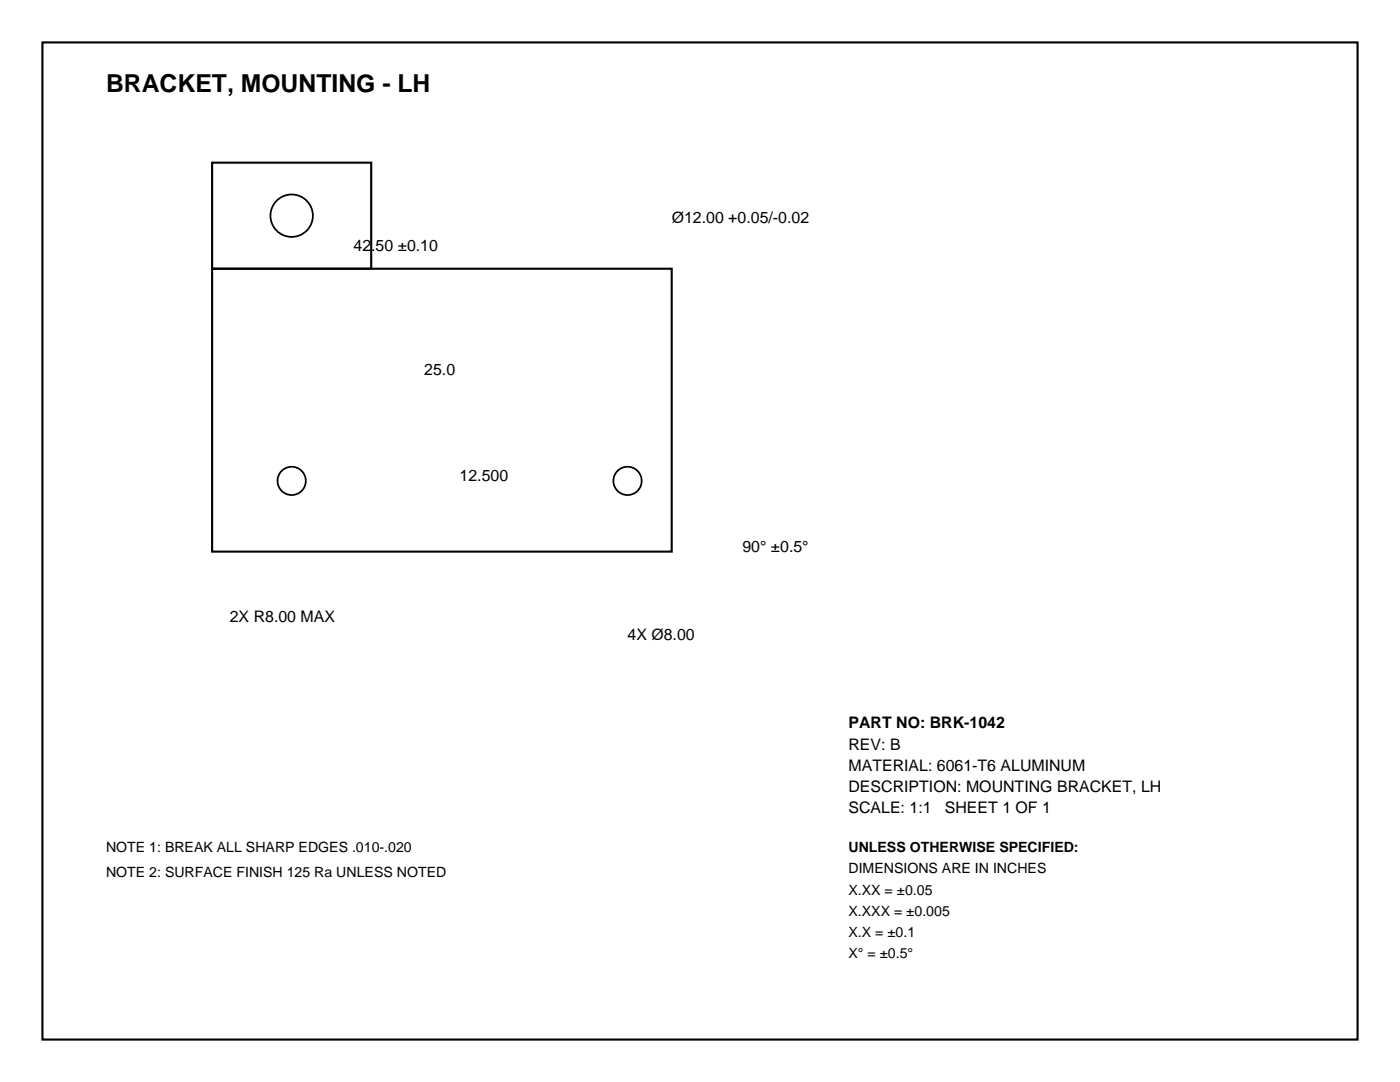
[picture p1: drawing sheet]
<svg xmlns="http://www.w3.org/2000/svg" width="279mm" height="216mm" viewBox="0 0 279 216" stroke-linecap="round" stroke-linejoin="round" font-family="sans-serif">
<defs><g id="words">
<text font-size="4.9" x="21.2" y="18.3">BRACKET, MOUNTING - LH</text>
<g font-size="3.2">
<text x="134.1" y="44.4">Ø12.00 +0.05/-0.02</text>
<text x="70.6" y="50.1">42.50 ±0.10</text>
<text x="84.7" y="74.8">25.0</text>
<text x="91.7" y="96">12.500</text>
<text x="148.2" y="110.1">90° ±0.5°</text>
<text x="45.9" y="124.2">2X R8.00 MAX</text>
<text x="125.2" y="127.7">4X Ø8.00</text>
<text x="169.3" y="145.3">PART NO: BRK-1042</text>
<text x="169.3" y="149.6">REV: B</text>
<text x="169.3" y="153.8">MATERIAL: 6061-T6 ALUMINUM</text>
<text x="169.3" y="158">DESCRIPTION: MOUNTING BRACKET, LH</text>
<text x="169.3" y="162.3">SCALE: 1:1</text>
<text x="188.6" y="162.3">SHEET 1 OF 1</text>
</g>
<g font-size="2.8">
<text x="21.2" y="170">NOTE 1: BREAK ALL SHARP EDGES .010-.020</text>
<text x="169.3" y="170">UNLESS OTHERWISE SPECIFIED:</text>
<text x="21.2" y="175">NOTE 2: SURFACE FINISH 125 Ra UNLESS NOTED</text>
<text x="169.3" y="174.3">DIMENSIONS ARE IN INCHES</text>
<text x="169.3" y="178.5">X.XX = ±0.05</text>
<text x="169.3" y="182.7">X.XXX = ±0.005</text>
<text x="169.3" y="187">X.X = ±0.1</text>
<text x="169.3" y="191.2">X° = ±0.5°</text>
</g>
</g></defs>
<path d="M8.5 8.5h262.4v198.9h-262.4zM42.3 32.5h31.8v21.1h-31.8zM42.3 53.6h91.8v56.5h-91.8z" fill="none" stroke="#000" stroke-width=".42"/>
<g fill="none" stroke="#000" stroke-width=".35">
<circle cx="58.2" cy="43" r="4.2"/>
<circle cx="58.2" cy="96" r="2.82"/>
<circle cx="125.2" cy="96" r="2.82"/>
</g>
<use href="#words"/>
</svg>
